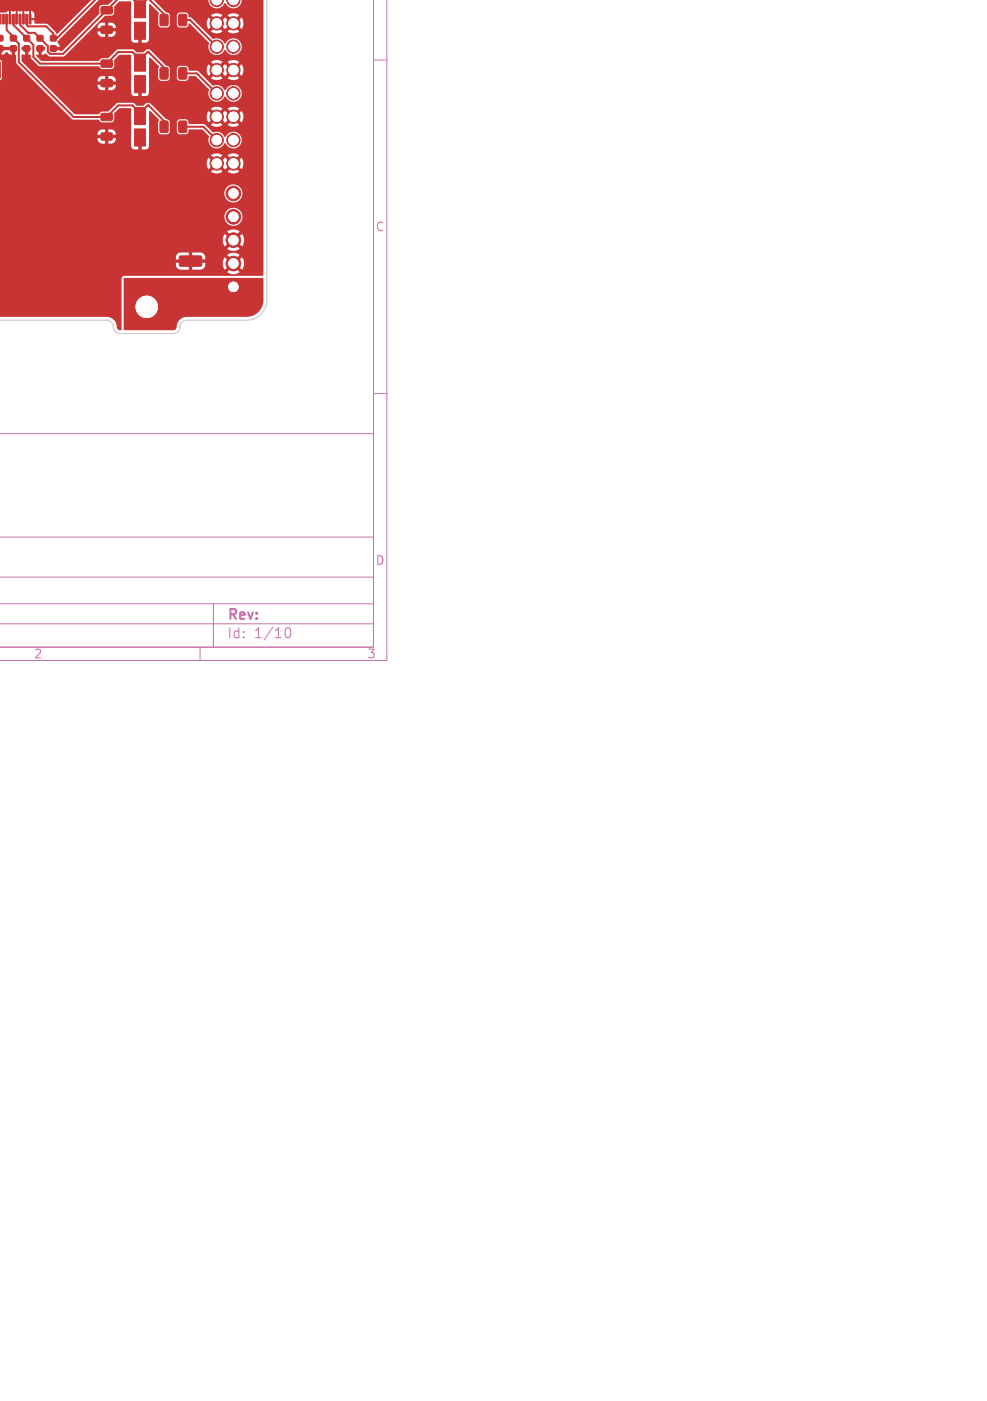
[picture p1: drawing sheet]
<svg xmlns="http://www.w3.org/2000/svg" width="148mm" height="210mm" viewBox="0 0 148 210" stroke-linecap="round" stroke-linejoin="round" font-family="sans-serif">
<defs><g id="words">
<g font-size="2.1" fill="#c872ab">
<text x="34" y="93.3">Rev:</text>
<text x="34" y="95.9">Id:</text>
<text x="38.1" y="95.9">1/10</text>
</g>
<g font-size="1.8" fill="#c872ab">
<text x="56.3" y="34.9">C</text>
<text x="56.3" y="84.9">D</text>
<text x="5" y="98.9">2</text>
<text x="55" y="98.9">3</text>
</g>
</g></defs>
<path d="M56 0v97h-56h56v-32h-56M58 0v99h-58M56 9h2M56 59h2M0 93.5h56M0 90.5h56M0 86.5h56M0 80.5h56M30 97v2M32 90.5v6.5M42.7 94.7a.55 .55 0 0 1 .4-.6h.1a.94 .94 0 0 1 0 1.5h-.1a.55 .55 0 0 1-.4-.6" fill="none" stroke="#c872ab" stroke-width=".15"/>
<g fill="#c83434" stroke="#c83434" stroke-width=".15">
<path d="M24 10.2l1-.1 .2 .2v1.3l-.1 .3h-.9l-.2-.2z"/>
<path d="M26.8 10.2l1-.1 .2 .2v1.3l-.1 .3h-.9l-.2-.2z"/>
<path d="M31.5 0l1.9-.1a.96 .96 0 0 1-.9 1.1 .96 .96 0 0 1-1-1z"/>
<path d="M34 0l1.9-.1a.96 .96 0 0 1-.9 1.1 .96 .96 0 0 1-1-1z"/>
<path d="M15.2 1h1.5l.2 .2v.7l-.3 .2h-1.3l-.2-.2z"/>
<path d="M15.2 4l1.5-.1 .2 .3v.7l-.3 .1h-1.3l-.2-.2z"/>
<path d="M-.1 9.2l.1 .2v2.2l-.1 .3z"/>
<path d="M5.6 5.3h.8v.8h-.8z"/>
<path d="M5.6 6.9h.8v.8h-.8z"/>
<path d="M-.1 5.3h.4l.2 .1v.6l-.2 .2h-.4z"/>
<path d="M-.1 6.8h.4l.2 .2v.5l-.2 .2h-.4z"/>
<path d="M15.2 17h1.5l.2 .2v.7l-.3 .2h-1.3l-.2-.2z"/>
<path d="M15.2 20l1.5-.1 .2 .3v.7l-.3 .1h-1.3l-.2-.2z"/>
<path d="M1.6 5.3h.8v.8h-.8z"/>
<path d="M1.6 6.9h.8v.8h-.8z"/>
<path d="M15.2 9h1.5l.2 .2v.7l-.3 .2h-1.3l-.2-.2z"/>
<path d="M15.2 12l1.5-.1 .2 .3v.7l-.3 .1h-1.3l-.2-.2z"/>
<path d="M20.2 3.3h1.6v2.6h-1.6z"/>
<path d="M20.2 .1h1.6v2.6h-1.6z"/>
<path d="M3.6 5.3h.8v.8h-.8z"/>
<path d="M3.6 6.9h.8v.8h-.8z"/>
<path d="M7.6 5.3h.8v.8h-.8z"/>
<path d="M7.6 6.9h.8v.8h-.8z"/>
<path d="M20.2 19.3h1.6v2.6h-1.6z"/>
<path d="M20.2 16.1h1.6v2.6h-1.6z"/>
<path d="M-.1 2.1l.2 .1v1.4h-.2z"/>
<path d="M.4 2.1l.3 .1-.1 1.4-.3-.1z"/>
<path d="M.9 2.1l.3 .1-.1 1.4-.3-.1z"/>
<path d="M1.4 2.1l.3 .1-.1 1.4-.3-.1z"/>
<path d="M1.9 2.1l.2 .1v1.4l-.3-.1z"/>
<path d="M2.4 2.1l.3 .1-.1 1.4-.3-.1z"/>
<path d="M2.9 2.1l.2 .1v1.4l-.3-.1z"/>
<path d="M3.4 2.1l.3 .1-.1 1.4-.3-.1z"/>
<path d="M3.9 2.1l.2 .1v1.4l-.3-.1z"/>
<path d="M4.4 2.1l.2 .1v1.4l-.3-.1z"/>
<path d="M24 18.2l1-.1 .2 .2v1.3l-.1 .3h-.9l-.2-.2z"/>
<path d="M26.8 18.2l1-.1 .2 .2v1.3l-.1 .3h-.9l-.2-.2z"/>
<path d="M26.9 42.7l3.2-.1 .2 .3v1.1l-.3 .2h-3l-.1-.2z"/>
<path d="M26.9 38.4h3.2l.2 .2v1.2l-.3 .1h-3l-.1-.2z"/>
<path d="M20.2 11.3h1.6v2.6h-1.6z"/>
<path d="M20.2 8.1h1.6v2.6h-1.6z"/>
<path d="M24 2.2l1-.1 .2 .2v1.3l-.1 .3h-.9l-.2-.2z"/>
<path d="M26.8 2.2l1-.1 .2 .2v1.3l-.1 .3h-.9l-.2-.2z"/>
<circle cx="32.5" cy="24.5" r="1"/>
<circle cx="32.5" cy="21" r="1"/>
<circle cx="32.5" cy="17.5" r="1"/>
<circle cx="32.5" cy="14" r="1"/>
<circle cx="32.5" cy="10.5" r="1"/>
<circle cx="32.5" cy="7" r="1"/>
<circle cx="32.5" cy="3.5" r="1"/>
<circle cx="35" cy="24.5" r="1"/>
<circle cx="35" cy="21" r="1"/>
<circle cx="35" cy="17.5" r="1"/>
<circle cx="35" cy="14" r="1"/>
<circle cx="35" cy="10.5" r="1"/>
<circle cx="35" cy="7" r="1"/>
<circle cx="35" cy="3.5" r="1"/>
<circle cx="22" cy="46" r="3.2"/>
<circle cx="35" cy="43" r="1.1"/>
<circle cx="35" cy="39.5" r="1.1"/>
<circle cx="35" cy="36" r="1.1"/>
<circle cx="35" cy="32.5" r="1.1"/>
<circle cx="35" cy="29" r="1.1"/>
</g>
<g fill="none" stroke="#c83434" stroke-width=".3">
<path d="M14.3 0l-5.8 5.7h-.5v-.7l-1.1-1h-2.7l-.2-.3v-.8M17.6 -.1l-8.1 8.2h-2l-.3-.4v-.8l-2-2h-1l-1.2-1.2v-.8M20 0l1 .9M22 0l-1 .9M22.4 0l2.2 2.1v.9M32.4 0h.1M-.1 5.7h.1M1 2.9v1.6l1 1v.2l.8 .9v2.7l8.2 8.2h5l1.7-1.7h2.2l1.1 1.1M2 2.9v.8l3 3v1.8l1 1h10l1.7-1.7h2.2l1.1 1.1M21 16.9l1.1-1.1h.2l2.3 2.3v.9M21 8.9l1.1-1.1h.2l2.3 2.3v.9M21 .9v.5"/>
<path d="M21 8.9v.5M21 16.9v.5M27.4 3h1.1l4 4M27.4 19h3.1l2 2M27.4 11h2.1l3 3"/>
</g>
<g fill="#c83434">
<path d="M18.6 41.7h20.8l.1 .1v3.2a2.5 2.5 0 0 1-2.5 2.5h-9.1a1.68 1.68 0 0 0-1.5 1.7l-.4 .3h-7.4z"/>
<path d="M-.1 -.1v12.2l.3-.1 .1-.4v-2.2l-.1-.4-.3-.1v-.7a.76 .76 0 0 0 1-.4l.5 .4h.3v-.7h-1.5v.7h-.3v-1.2h2.5v.4l-.2 .1v.7l.2 .1 .1 1.3 8.4 8.3h3.9l.5 .4h1.4l.3-.1 .1-.2v-1l.8-.8h1.7l.1 5.4a.67 .67 0 0 0 .4 .8h.7v-1.5l-.6-.1-.1-.4h1.7h.1v.4l-.7 .1v1.5h.7a.62 .62 0 0 0 .4-.8l.1-5h.2l1.3 1.4-.2 .3v1.4l.3 .4h1.2l.3-.4v-1.4h1v1.4l.2 .3 .2 .1h1a.82 .82 0 0 0 .4-.7h2l1 1a1.28 1.28 0 0 0 .7 1.7 1.28 1.28 0 0 0 1.7-.6h.1a1.26 1.26 0 0 0 2 .5 1.26 1.26 0 0 0-.1-2 1.26 1.26 0 0 0-1.9 .5h-.1a1.47 1.47 0 0 0-1.8-.7l-1.2-1.2-2.4-.1a.57 .57 0 0 0-.5-.6h-.9l-.2 .1-.2 .3h-1a.6 .6 0 0 0-.6-.5l-.5-.4h6.6v.5l.3 .5 .6-.6 .3 .3-.6 .6a1.48 1.48 0 0 0 1.8 0l-.6-.6 .3-.3 .6 .6 .7-.6 .3 .3-.6 .6 .1 .1a1.49 1.49 0 0 0 1.7-.1l-.6-.6 .3-.3 .6 .6 .1-.1a1.49 1.49 0 0 0-.1-1.7l-.6 .6-.3-.3 .6-.6-.1-.1a1.49 1.49 0 0 0-1.7 .1l.6 .6-.3 .3-.6-.6-.7 .6-.3-.3 .6-.6-.1-.1a1.49 1.49 0 0 0-1.7 .1l.6 .6-.3 .3-.6-.6-.3 .8h-6.6l-2-2h-.4l-.5 .5h-1l-.6-.5h-2.2l-1.4 1.3h-1l-.5 .4h-3.5l-4.4-4.3h7.7a.84 .84 0 0 0 1.1 .7h1a.75 .75 0 0 0 .7-.8h-1.2v.8h-.5l.1-.8h-1.2v.1h-7.7l-.7-.7h8.4v.1h2.8v-.1a.84 .84 0 0 0-1.2-.7v.8h-.4v-.8h-.6l-.3 .2-.3 .5h-8.4l-2.9-2.9-.1-.9 .2-.2 .3 .1v-.7h-.4l-.1-.4 1.3-.1 .1 .5h-.3v.7h.1a.34 .34 0 0 1 .2 .5l1.4 1.2h8.8l.5 .4 1.4 .1 .3-.2 .1-.2v-1l.8-.8h1.7l.1 5.4a.58 .58 0 0 0 .4 .8h.7v-1.5l-.6-.1-.1-.3 .1-.1h1.7l-.1 .5h-.6v1.5h.7a.68 .68 0 0 0 .4-.8l.1-5h.2l1.3 1.4-.2 .3v1.4l.3 .4h1.2l.3-.4v-1.4h1l.1 1.6 .3 .2h.9a.67 .67 0 0 0 .5-.7h1l2 2a1.28 1.28 0 0 0 .7 1.7 1.28 1.28 0 0 0 1.7-.6h.1a1.26 1.26 0 0 0 2 .5 1.26 1.26 0 0 0-.1-2 1.26 1.26 0 0 0-1.9 .5h-.1a1.47 1.47 0 0 0-1.8-.7l-2.2-2.1-1.3-.1-.1-.2h2.7v.5l.3 .5 .6-.6 .3 .3-.6 .6 .1 .1a1.49 1.49 0 0 0 1.7-.1l-.6-.6 .3-.3 .6 .6 .7-.6 .3 .3-.6 .6 .1 .1a1.49 1.49 0 0 0 1.7-.1l-.6-.6 .3-.3 .6 .6 .1-.1a1.49 1.49 0 0 0-.1-1.7l-.6 .6-.3-.3 .6-.6-.1-.1a1.49 1.49 0 0 0-1.7 .1l.6 .6-.3 .3-.6-.6-.7 .6-.3-.3 .6-.6-.1-.1a1.49 1.49 0 0 0-1.7 .1l.6 .6-.3 .3-.6-.6-.3 .8h-2.7a.49 .49 0 0 0-.5-.5h-.9l-.2 .1-.2 .3h-1a.6 .6 0 0 0-.6-.5l-2.4-2.3-.2-.1h-.3l-.5 .5-1-.1-.6-.4h-2.2l-1.4 1.3h-1l-.5 .4h-8.6l-.8-.8 .1-.1h.2v-.7h-.3v-.4l1.3-.1 .1 .1v.4h-.6v.7l.6-.2 .7 .5 2.1-.1 3.7-3.6h1.3a.84 .84 0 0 0 1.1 .7h1a.75 .75 0 0 0 .7-.8h-1.2v.8h-.5l.1-.8-2.5 .1 .7-.7h.6v.1h2.8v-.1a.84 .84 0 0 0-1.2-.7v.8h-.4v-.8h-.6l-.3 .2-.3 .5h-.6l1.7-1.7 1-.1 .3-.1 .1-.3v-.9l.8-.8h1.7l.1 5.4a.67 .67 0 0 0 .4 .8h.7v-1.5l-.6-.1-.1-.4h1.7h.1v.4l-.7 .1v1.5h.7a.62 .62 0 0 0 .4-.8v-4.9l.2-.1 1.4 1.4-.2 .3v1.4l.3 .4h1.2l.3-.4v-1.4h1v1.4l.2 .3 .2 .1h1l.2-.1 .2-.4 .2-.1 2.8 2.9a1.32 1.32 0 0 0 .3 1.4 1.32 1.32 0 0 0 1.4 .4l.3-.2 .4-.5h.1a1.26 1.26 0 0 0 2 .5 1.26 1.26 0 0 0-.1-2 1.26 1.26 0 0 0-1.9 .5h-.1a1.43 1.43 0 0 0-1.8-.7l-2.5-2.4h1.6v.5l.3 .5 .6-.6 .3 .3-.6 .6a1.48 1.48 0 0 0 1.8 0l-.6-.6 .3-.3 .6 .6 .7-.6 .3 .3-.6 .6 .1 .1a1.49 1.49 0 0 0 1.7-.1l-.6-.6 .3-.3 .6 .6 .1-.1a1.49 1.49 0 0 0-.1-1.7l-.6 .6-.3-.3 .6-.6-.1-.1a1.49 1.49 0 0 0-1.7 .1l.6 .6-.3 .3-.6-.6-.7 .6-.3-.3 .6-.6-.1-.1a1.49 1.49 0 0 0-1.7 .1l.6 .6-.3 .3-.6-.6-.3 .8h-1.6l-.7-.7-.4-.2a.55 .55 0 0 0-.5-.6h-.9l-.2 .1-.2 .3h-1a.6 .6 0 0 0-.6-.5l-2.4-1.9h-5.1l-1.2 .8h-.9l-.3 .2-.1 .2v1l-5.6 5.5-1.7-.1v-.5h1.4l-.1-.3-.3-.3 .1-.3 8.9-6.2h-.5h14.2a.46 .46 0 0 0 .1 .8 1.33 1.33 0 0 0 2.4-.2 1.28 1.28 0 0 0 1.4 .7 1.28 1.28 0 0 0 1-1.3h-21.3h1.9h-.6l-7.6 5.2-1.5-1.5-1.8-.1h-.1l-.1-.5h-.6l-.1-.3h.7v-.7l-.1-.2-.4-.2v1.1h-.2l-.1-1.1a.47 .47 0 0 1-.6 0l-.1 .4a.15 .15 0 0 1-.1 .2 .15 .15 0 0 1-.2-.2v-.4a.47 .47 0 0 1-.6 0l-.1 .4a.15 .15 0 0 1-.1 .2 .15 .15 0 0 1-.2-.2v-.4a.47 .47 0 0 1-.6 0l-.1 .4a.15 .15 0 0 1-.1 .2 .15 .15 0 0 1-.2-.2v-.4l-.6 .3h-.8v-.3v.6v-2.3h39.6v41.4l-21 .1-.3 .4v7.7a.53 .53 0 0 1-.7-.6 1.5 1.5 0 0 0-1.4-1.4h-16.2v2v-10.6v1.7v-.9h26.5l.1 .4 .3 .3h1.5a4.3 4.3 0 0 0 2 0l.4-.4 .1-.6h-2v1h-.5v-1h-1.9v.3h-26.5v-.3h33.5v.5l.3 .5 .7-.6 .3 .3-.6 .7 .1 .1a1.59 1.59 0 0 0 1.7-.1l-.6-.7 .3-.3 .7 .6 .1-.1a1.59 1.59 0 0 0-.1-1.7l-.7 .6-.3-.3 .6-.7-.1-.1a1.59 1.59 0 0 0-1.7 .1l.6 .7-.3 .3-.7-.6-.3 .8h-33.5v-.8h26.5v.3h4.4a.82 .82 0 0 0-.7-1h-1.3v1h-.5v-1h-1.5l-.3 .2-.1 .5h-26.5v-1.2v1.5v-3h33.5v.5l.3 .5 .7-.6 .3 .3-.6 .7 .1 .1a1.59 1.59 0 0 0 1.7-.1l-.6-.7 .3-.3 .7 .6 .1-.1a1.59 1.59 0 0 0-.1-1.7l-.7 .6-.3-.3 .6-.7-.1-.1a1.59 1.59 0 0 0-1.7 .1l.6 .7-.3 .3-.7-.6-.3 .8h-33.5v-3.5h33.7a1.35 1.35 0 0 0 1.9 1.4 1.35 1.35 0 0 0 .4-2.3 1.35 1.35 0 0 0-2.2 .7l-.1 .2h-33.7v-3.5h33.7a1.35 1.35 0 0 0 1.9 1.4 1.35 1.35 0 0 0 .4-2.3 1.35 1.35 0 0 0-2.2 .7l-.1 .2h-33.7v-4.5h31.1v.5l.3 .5 .6-.6 .3 .3-.6 .6a1.48 1.48 0 0 0 1.8 0l-.6-.6 .3-.3 .6 .6 .7-.6 .3 .3-.6 .6 .1 .1a1.49 1.49 0 0 0 1.7-.1l-.6-.6 .3-.3 .6 .6 .1-.1a1.49 1.49 0 0 0-.1-1.7l-.6 .6-.3-.3 .6-.6-.1-.1a1.49 1.49 0 0 0-1.7 .1l.6 .6-.3 .3-.6-.6-.7 .6-.3-.3 .6-.6-.1-.1a1.49 1.49 0 0 0-1.7 .1l.6 .6-.3 .3-.6-.6-.3 .8h-31.1v-3.6h14.7a.84 .84 0 0 0 1.1 .7h1a.75 .75 0 0 0 .7-.8h-1.2v.8h-.5l.1-.8h-1.2v.1h-14.7v-.7h14.7v.1h2.8v-.1a.84 .84 0 0 0-1.2-.7v.8h-.4v-.8h-.6l-.3 .2-.3 .5h-14.7z"/>
</g>
<g fill="#fff" stroke="#fff" stroke-width=".15">
<path d="M31.8 0l1.3-.1a.68 .68 0 0 1-.6 .8 .68 .68 0 0 1-.7-.7z"/>
<path d="M34.3 0l1.3-.1a.68 .68 0 0 1-.6 .8 .68 .68 0 0 1-.7-.7z"/>
<circle cx="32.5" cy="24.5" r=".7"/>
<circle cx="32.5" cy="21" r=".7"/>
<circle cx="32.5" cy="17.5" r=".7"/>
<circle cx="32.5" cy="14" r=".7"/>
<circle cx="32.5" cy="10.5" r=".7"/>
<circle cx="32.5" cy="7" r=".7"/>
<circle cx="32.5" cy="3.5" r=".7"/>
<circle cx="35" cy="24.5" r=".7"/>
<circle cx="35" cy="21" r=".7"/>
<circle cx="35" cy="17.5" r=".7"/>
<circle cx="35" cy="14" r=".7"/>
<circle cx="35" cy="10.5" r=".7"/>
<circle cx="35" cy="7" r=".7"/>
<circle cx="35" cy="3.5" r=".7"/>
<circle cx="22" cy="46" r="1.6"/>
<circle cx="35" cy="43" r=".7"/>
<circle cx="35" cy="39.5" r=".7"/>
<circle cx="35" cy="36" r=".7"/>
<circle cx="35" cy="32.5" r=".7"/>
<circle cx="35" cy="29" r=".7"/>
</g>
<path d="M40 0v45a3 3 0 0 1-3 3h-9a1.16 1.16 0 0 0-1.1 1.3l-.3 .5-.5 .2h-8.1a1.16 1.16 0 0 1-1.1-1.3l-.3-.5-.6-.2h-16.1" fill="none" stroke="#d0d2cd" stroke-width=".2"/>
<g fill="#d0d2cd" stroke="#d0d2cd" stroke-width=".15">
<path d="M31.8 0l1.3-.1a.68 .68 0 0 1-.6 .8 .68 .68 0 0 1-.7-.7z"/>
<path d="M34.3 0l1.3-.1a.68 .68 0 0 1-.6 .8 .68 .68 0 0 1-.7-.7z"/>
<circle cx="32.5" cy="24.5" r=".7"/>
<circle cx="32.5" cy="21" r=".7"/>
<circle cx="32.5" cy="17.5" r=".7"/>
<circle cx="32.5" cy="14" r=".7"/>
<circle cx="32.5" cy="10.5" r=".7"/>
<circle cx="32.5" cy="7" r=".7"/>
<circle cx="32.5" cy="3.5" r=".7"/>
<circle cx="35" cy="24.5" r=".7"/>
<circle cx="35" cy="21" r=".7"/>
<circle cx="35" cy="17.5" r=".7"/>
<circle cx="35" cy="14" r=".7"/>
<circle cx="35" cy="10.5" r=".7"/>
<circle cx="35" cy="7" r=".7"/>
<circle cx="35" cy="3.5" r=".7"/>
<circle cx="22" cy="46" r="1.6"/>
<circle cx="35" cy="43" r=".7"/>
<circle cx="35" cy="39.5" r=".7"/>
<circle cx="35" cy="36" r=".7"/>
<circle cx="35" cy="32.5" r=".7"/>
<circle cx="35" cy="29" r=".7"/>
</g>
<use href="#words"/>
</svg>
